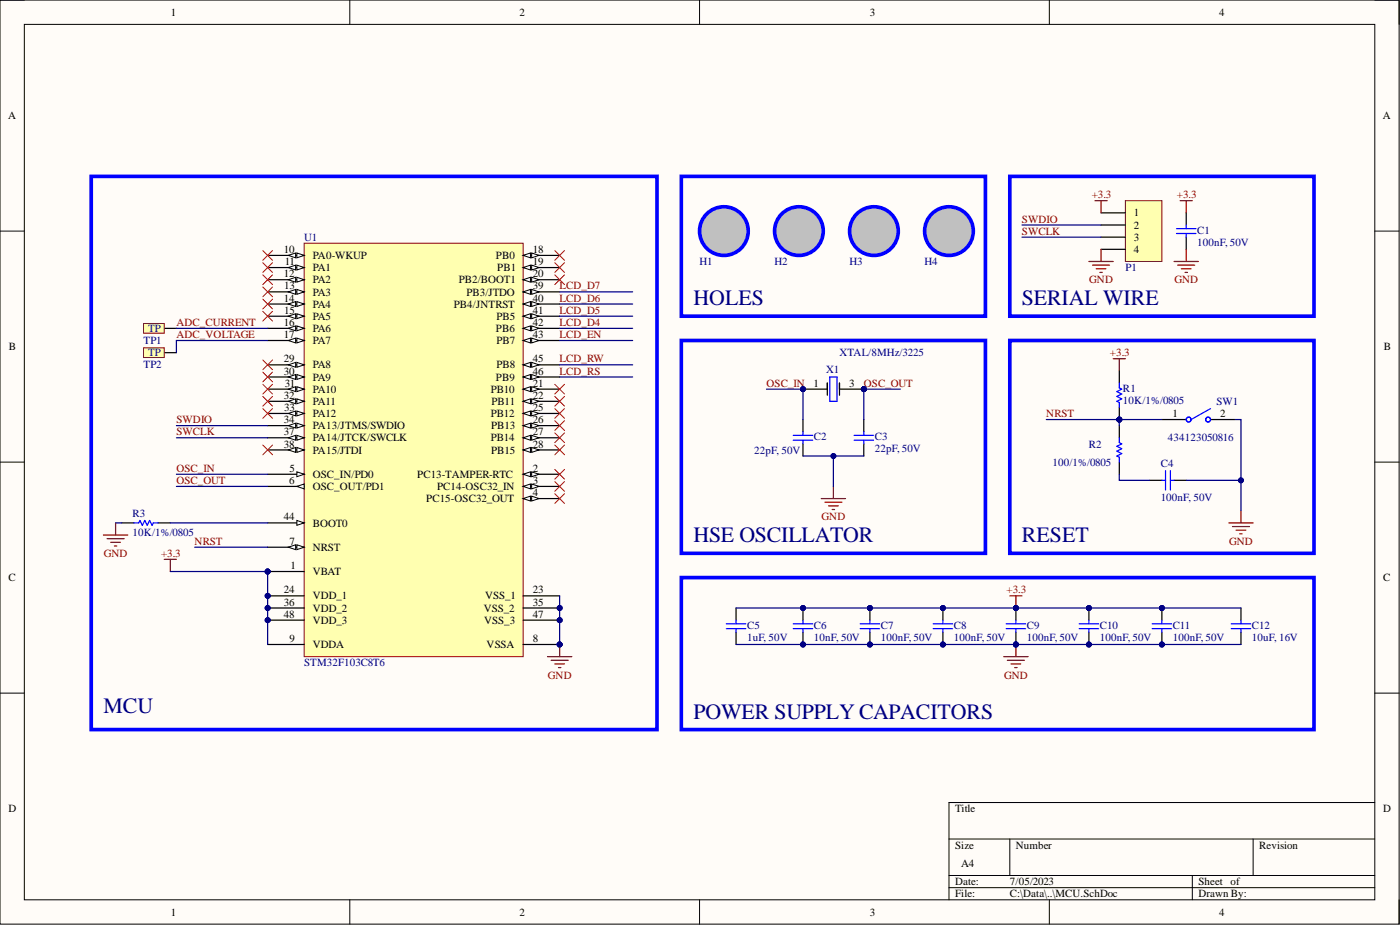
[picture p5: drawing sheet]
<svg xmlns="http://www.w3.org/2000/svg" width="292mm" height="193mm" viewBox="0 0 292 193" stroke-linecap="round" stroke-linejoin="round" font-family="sans-serif">
<defs><g id="words">
<g font-size="4.6" fill="#000080">
<text x="144.7" y="63.7">HOLES</text>
<text x="213.2" y="63.7">SERIAL WIRE</text>
<text x="144.7" y="113.1">HSE OSCILLATOR</text>
<text x="213.2" y="113.1">RESET</text>
<text x="21.6" y="148.7">MCU</text>
<text x="144.7" y="149.9">POWER SUPPLY CAPACITORS</text>
</g>
<g font-size="2.3">
<text x="35.6" y="3.3">1</text>
<text x="108.4" y="3.3">2</text>
<text x="181.5" y="3.3">3</text>
<text x="254.3" y="3.3">4</text>
<text x="1.7" y="24.9">A</text>
<text x="288.5" y="24.9">A</text>
<text x="236.6" y="45.2">1</text>
<text x="236.6" y="47.7">2</text>
<text x="59.2" y="52.8">10</text>
<text x="111.2" y="52.8">18</text>
<text x="236.6" y="50.2">3</text>
<text x="236.6" y="52.8">4</text>
<text x="59.2" y="57.8">12</text>
<text x="59.4" y="55.3">11</text>
<text x="65.2" y="54">PA0-WKUP</text>
<text x="65.2" y="56.6">PA1</text>
<text x="65.2" y="59.1">PA2</text>
<text x="95.7" y="59.1">PB2/BOOT1</text>
<text x="103.5" y="54">PB0</text>
<text x="103.7" y="56.6">PB1</text>
<text x="111.2" y="55.3">19</text>
<text x="111.2" y="57.8">20</text>
<text x="59.2" y="62.9">14</text>
<text x="59.3" y="60.4">13</text>
<text x="59.3" y="65.5">15</text>
<text x="65.2" y="61.7">PA3</text>
<text x="65.2" y="64.2">PA4</text>
<text x="94.7" y="64.2">PB4/JNTRST</text>
<text x="97.3" y="61.7">PB3/JTDO</text>
<text x="111.2" y="60.4">39</text>
<text x="111.2" y="62.9">40</text>
<text x="111.2" y="65.5">41</text>
<text x="59.2" y="68">16</text>
<text x="59.2" y="70.5">17</text>
<text x="65.2" y="66.7">PA5</text>
<text x="65.2" y="69.3">PA6</text>
<text x="65.2" y="71.8">PA7</text>
<text x="103.5" y="69.3">PB6</text>
<text x="103.6" y="66.7">PB5</text>
<text x="103.6" y="71.8">PB7</text>
<text x="111.2" y="68">42</text>
<text x="111.2" y="70.5">43</text>
<text x="1.9" y="73.1">B</text>
<text x="59.2" y="75.6">29</text>
<text x="65.2" y="76.9">PA8</text>
<text x="103.6" y="76.9">PB8</text>
<text x="111.2" y="75.6">45</text>
<text x="288.7" y="73.1">B</text>
<text x="59.2" y="78.1">30</text>
<text x="59.2" y="83.2">32</text>
<text x="59.4" y="80.7">31</text>
<text x="65.2" y="79.4">PA9</text>
<text x="65.2" y="81.9">PA10</text>
<text x="102.4" y="81.9">PB10</text>
<text x="103.5" y="79.4">PB9</text>
<text x="111.2" y="78.1">46</text>
<text x="111.2" y="80.7">21</text>
<text x="111.2" y="83.2">22</text>
<text x="169.7" y="80.7">1</text>
<text x="177.2" y="80.7">3</text>
<text x="59.2" y="88.3">34</text>
<text x="59.3" y="85.7">33</text>
<text x="65.2" y="84.5">PA11</text>
<text x="65.2" y="87">PA12</text>
<text x="65.2" y="89.6">PA13/JTMS/SWDIO</text>
<text x="102.4" y="87">PB12</text>
<text x="102.5" y="89.6">PB13</text>
<text x="102.6" y="84.5">PB11</text>
<text x="111.2" y="85.7">25</text>
<text x="111.2" y="88.3">26</text>
<text x="244.6" y="87">1</text>
<text x="254.6" y="87">2</text>
<text x="59.2" y="90.8">37</text>
<text x="59.2" y="93.4">38</text>
<text x="65.2" y="92.1">PA14/JTCK/SWCLK</text>
<text x="65.2" y="94.6">PA15/JTDI</text>
<text x="102.4" y="92.1">PB14</text>
<text x="102.5" y="94.6">PB15</text>
<text x="111.2" y="90.8">27</text>
<text x="111.2" y="93.4">28</text>
<text x="60.3" y="101">6</text>
<text x="60.4" y="98.4">5</text>
<text x="65.2" y="99.7">OSC_IN/PD0</text>
<text x="87.1" y="99.7">PC13-TAMPER-RTC</text>
<text x="111.2" y="98.4">2</text>
<text x="111.2" y="101">3</text>
<text x="65.2" y="102.2">OSC_OUT/PD1</text>
<text x="88.9" y="104.8">PC15-OSC32_OUT</text>
<text x="91.2" y="102.2">PC14-OSC32_IN</text>
<text x="111.2" y="103.5">4</text>
<text x="59.2" y="108.6">44</text>
<text x="60.4" y="113.6">7</text>
<text x="65.2" y="109.8">BOOT0</text>
<text x="60.6" y="118.7">1</text>
<text x="65.2" y="114.9">NRST</text>
<text x="65.2" y="120">VBAT</text>
<text x="1.8" y="121.3">C</text>
<text x="59.2" y="123.8">24</text>
<text x="65.2" y="125.1">VDD_1</text>
<text x="101.2" y="125.1">VSS_1</text>
<text x="111.2" y="123.8">23</text>
<text x="288.6" y="121.3">C</text>
<text x="59.2" y="126.3">36</text>
<text x="59.2" y="128.9">48</text>
<text x="65.2" y="127.6">VDD_2</text>
<text x="65.2" y="130.1">VDD_3</text>
<text x="100.9" y="127.6">VSS_2</text>
<text x="101" y="130.1">VSS_3</text>
<text x="111.2" y="126.3">35</text>
<text x="111.2" y="128.9">47</text>
<text x="60.4" y="133.9">9</text>
<text x="65.2" y="135.2">VDDA</text>
<text x="101.5" y="135.2">VSSA</text>
<text x="111.2" y="133.9">8</text>
<text x="1.8" y="169.5">D</text>
<text x="199.3" y="169.5">Title</text>
<text x="288.6" y="169.5">D</text>
<text x="199.3" y="177.1">Size</text>
<text x="212" y="177.1">Number</text>
<text x="262.7" y="177.1">Revision</text>
<text x="199.3" y="184.7">Date:</text>
<text x="200.5" y="180.9">A4</text>
<text x="210.7" y="184.7">7/05/2023</text>
<text x="250" y="184.7">Sheet of</text>
<text x="35.6" y="191">1</text>
<text x="108.4" y="191">2</text>
<text x="181.5" y="191">3</text>
<text x="199.3" y="187.2">File:</text>
<text x="210.7" y="187.2">C:\Data\..\MCU.SchDoc</text>
<text x="250" y="187.2">Drawn By:</text>
<text x="254.3" y="191">4</text>
</g>
<g font-size="2.3" fill="#800000">
<text x="227.8" y="41.4">+3.3</text>
<text x="245.5" y="41.4">+3.3</text>
<text x="213.2" y="46.4">SWDIO</text>
<text x="213.2" y="49">SWCLK</text>
<text x="227.3" y="59.1">GND</text>
<text x="245" y="59.1">GND</text>
<text x="116.8" y="65.5">LCD_D5</text>
<text x="116.8" y="62.9">LCD_D6</text>
<text x="116.8" y="60.4">LCD_D7</text>
<text x="36.8" y="68">ADC_CURRENT</text>
<text x="36.8" y="70.5">ADC_VOLTAGE</text>
<text x="116.8" y="70.5">LCD_EN</text>
<text x="116.8" y="68">LCD_D4</text>
<text x="116.8" y="75.6">LCD_RW</text>
<text x="231.6" y="74.3">+3.3</text>
<text x="116.8" y="78.1">LCD_RS</text>
<text x="159.9" y="80.7">OSC_IN</text>
<text x="180.2" y="80.7">OSC_OUT</text>
<text x="36.8" y="88.3">SWDIO</text>
<text x="218.3" y="87">NRST</text>
<text x="36.8" y="90.8">SWCLK</text>
<text x="36.8" y="98.4">OSC_IN</text>
<text x="36.8" y="101">OSC_OUT</text>
<text x="40.6" y="113.6">NRST</text>
<text x="171.4" y="108.6">GND</text>
<text x="256.5" y="113.6">GND</text>
<text x="21.7" y="116.2">GND</text>
<text x="33.6" y="116.2">+3.3</text>
<text x="210" y="123.8">+3.3</text>
<text x="114.3" y="141.6">GND</text>
<text x="209.5" y="141.6">GND</text>
</g>
<g font-size="2.3" fill="#000080">
<text x="63.5" y="50.2">U1</text>
<text x="249.8" y="48.7">C1</text>
<text x="249.8" y="51.3">100nF, 50V</text>
<text x="146" y="55.3">H1</text>
<text x="161.6" y="55.3">H2</text>
<text x="177.3" y="55.3">H3</text>
<text x="192.9" y="55.3">H4</text>
<text x="234.8" y="56.6">P1</text>
<text x="30" y="71.8">TP1</text>
<text x="30.9" y="69.3">TP</text>
<text x="30" y="76.9">TP2</text>
<text x="30.9" y="74.3">TP</text>
<text x="172.4" y="77.9">X1</text>
<text x="175.2" y="74.3">XTAL/8MHz/3225</text>
<text x="234.3" y="81.7">R1</text>
<text x="234.3" y="84.2">10K/1%/0805</text>
<text x="253.8" y="84.5">SW1</text>
<text x="157.4" y="94.6">22pF, 50V</text>
<text x="169.8" y="91.8">C2</text>
<text x="182.5" y="91.8">C3</text>
<text x="182.5" y="94.4">22pF, 50V</text>
<text x="227.2" y="93.4">R2</text>
<text x="243.7" y="92.1">434123050816</text>
<text x="219.6" y="97.2">100/1%/0805</text>
<text x="242.2" y="97.4">C4</text>
<text x="27.7" y="107.8">R3</text>
<text x="242.2" y="104.5">100nF, 50V</text>
<text x="27.7" y="111.9">10K/1%/0805</text>
<text x="155.9" y="131.2">C5</text>
<text x="169.8" y="131.2">C6</text>
<text x="183.8" y="131.2">C7</text>
<text x="199" y="131.2">C8</text>
<text x="214.2" y="131.2">C9</text>
<text x="229.5" y="131.2">C10</text>
<text x="244.7" y="131.2">C11</text>
<text x="261.2" y="131.2">C12</text>
<text x="155.9" y="133.7">1uF, 50V</text>
<text x="169.8" y="133.7">10nF, 50V</text>
<text x="183.8" y="133.7">100nF, 50V</text>
<text x="199" y="133.7">100nF, 50V</text>
<text x="214.2" y="133.7">100nF, 50V</text>
<text x="229.5" y="133.7">100nF, 50V</text>
<text x="244.7" y="133.7">100nF, 50V</text>
<text x="261.2" y="133.7">10uF, 16V</text>
<text x="63.5" y="139">STM32F103C8T6</text>
</g>
</g></defs>
<path d="M0 0h291.9v192.8h-291.9z" fill-rule="evenodd" fill="#fffcf8"/>
<path d="M0 0h291.9v192.8h-291.9z" fill="none" stroke="#000" stroke-width=".21"/>
<path d="M5.1 5.1h281.7v182.6h-281.7z" fill-rule="evenodd" fill="#fffcf8"/>
<g fill="none" stroke="#000" stroke-width=".21">
<path d="M0 0h5.1M5.1 5.1h281.7v182.6h-281.7zM73 0v5.1M146 0v5.1M218.9 0v5.1M286.8 0h5.1v5.1M0 48.2h5.1M286.8 48.2h5.1M0 96.4h5.1M286.8 96.4h5.1M0 144.6h5.1M286.8 144.6h5.1"/>
<path d="M198 175h88.8M210.7 175v7.6M261.5 175v7.6M286.8 167.4h-88.8v20.3M73 187.7v5.1M146 187.7v5.1M198 182.6h88.8M198 185.2h88.8M218.9 187.7v5.1M248.8 182.6v5.1M291.9 187.7v5.1"/>
</g>
<path d="M232.3 74.8h2.5M233.5 74.8v2.6" fill="none" stroke="#800000" stroke-width=".25"/>
<circle cx="55.8" cy="119.2" r=".51" fill="#000080"/>
<circle cx="55.8" cy="119.2" r=".51" fill="none" stroke="#000080" stroke-width=".21"/>
<circle cx="55.8" cy="124.3" r=".51" fill="#000080"/>
<circle cx="55.8" cy="124.3" r=".51" fill="none" stroke="#000080" stroke-width=".21"/>
<circle cx="55.8" cy="126.8" r=".51" fill="#000080"/>
<circle cx="55.8" cy="126.8" r=".51" fill="none" stroke="#000080" stroke-width=".21"/>
<circle cx="55.8" cy="129.4" r=".51" fill="#000080"/>
<circle cx="55.8" cy="129.4" r=".51" fill="none" stroke="#000080" stroke-width=".21"/>
<circle cx="116.8" cy="126.8" r=".51" fill="#000080"/>
<circle cx="116.8" cy="126.8" r=".51" fill="none" stroke="#000080" stroke-width=".21"/>
<circle cx="116.8" cy="129.4" r=".51" fill="#000080"/>
<circle cx="116.8" cy="129.4" r=".51" fill="none" stroke="#000080" stroke-width=".21"/>
<circle cx="116.8" cy="134.4" r=".51" fill="#000080"/>
<circle cx="116.8" cy="134.4" r=".51" fill="none" stroke="#000080" stroke-width=".21"/>
<path d="M63.5 50.7h45.7v86.3h-45.7z" fill-rule="evenodd" fill="#ffffb0"/>
<path d="M63.5 50.7h45.7v86.3h-45.7z" fill="none" stroke="#800000" stroke-width=".21"/>
<path d="M55.8 109.1h7.7" fill="none" stroke="#000" stroke-width=".25"/>
<path d="M61.9 108.6l1.6 .5-1.6 .5z" fill="#f8fcff"/>
<path d="M61.9 108.6l1.6 .5-1.6 .5z" fill="none" stroke="#000" stroke-width=".21"/>
<path d="M55.8 114.2h7.7" fill="none" stroke="#000" stroke-width=".25"/>
<path d="M61.9 113.6l1.6 .6-1.6 .5z" fill="#f8fcff"/>
<path d="M61.9 113.6l1.6 .6-1.6 .5z" fill="none" stroke="#000" stroke-width=".21"/>
<path d="M60.2 114.2l1.5-.6v1.1z" fill="#f8fcff"/>
<path d="M60.2 114.2l1.5-.6v1.1z" fill="none" stroke="#000" stroke-width=".21"/>
<path d="M55.8 98.9h7.7" fill="none" stroke="#000" stroke-width=".25"/>
<path d="M61.9 98.4l1.6 .5-1.6 .5z" fill="#f8fcff"/>
<path d="M61.9 98.4l1.6 .5-1.6 .5z" fill="none" stroke="#000" stroke-width=".21"/>
<path d="M55.8 101.5h7.7" fill="none" stroke="#000" stroke-width=".25"/>
<path d="M61.9 101.5l1.6-.5v1z" fill="#f8fcff"/>
<path d="M61.9 101.5l1.6-.5v1z" fill="none" stroke="#000" stroke-width=".21"/>
<path d="M55.8 53.3h7.7" fill="none" stroke="#000" stroke-width=".25"/>
<path d="M61.9 52.8l1.6 .5-1.6 .5z" fill="#f8fcff"/>
<path d="M61.9 52.8l1.6 .5-1.6 .5z" fill="none" stroke="#000" stroke-width=".21"/>
<path d="M60.2 53.3l1.5-.5v1z" fill="#f8fcff"/>
<path d="M60.2 53.3l1.5-.5v1z" fill="none" stroke="#000" stroke-width=".21"/>
<path d="M55.8 55.8h7.7" fill="none" stroke="#000" stroke-width=".25"/>
<path d="M61.9 55.3l1.6 .5-1.6 .5z" fill="#f8fcff"/>
<path d="M61.9 55.3l1.6 .5-1.6 .5z" fill="none" stroke="#000" stroke-width=".21"/>
<path d="M60.2 55.8l1.5-.5v1z" fill="#f8fcff"/>
<path d="M60.2 55.8l1.5-.5v1z" fill="none" stroke="#000" stroke-width=".21"/>
<path d="M55.8 58.4h7.7" fill="none" stroke="#000" stroke-width=".25"/>
<path d="M61.9 57.8l1.6 .6-1.6 .5z" fill="#f8fcff"/>
<path d="M61.9 57.8l1.6 .6-1.6 .5z" fill="none" stroke="#000" stroke-width=".21"/>
<path d="M60.2 58.4l1.5-.6v1.1z" fill="#f8fcff"/>
<path d="M60.2 58.4l1.5-.6v1.1z" fill="none" stroke="#000" stroke-width=".21"/>
<path d="M55.8 60.9h7.7" fill="none" stroke="#000" stroke-width=".25"/>
<path d="M61.9 60.4l1.6 .5-1.6 .5z" fill="#f8fcff"/>
<path d="M61.9 60.4l1.6 .5-1.6 .5z" fill="none" stroke="#000" stroke-width=".21"/>
<path d="M60.2 60.9l1.5-.5v1z" fill="#f8fcff"/>
<path d="M60.2 60.9l1.5-.5v1z" fill="none" stroke="#000" stroke-width=".21"/>
<path d="M55.8 63.4h7.7" fill="none" stroke="#000" stroke-width=".25"/>
<path d="M61.9 62.9l1.6 .5-1.6 .5z" fill="#f8fcff"/>
<path d="M61.9 62.9l1.6 .5-1.6 .5z" fill="none" stroke="#000" stroke-width=".21"/>
<path d="M60.2 63.4l1.5-.5v1z" fill="#f8fcff"/>
<path d="M60.2 63.4l1.5-.5v1z" fill="none" stroke="#000" stroke-width=".21"/>
<path d="M55.8 66h7.7" fill="none" stroke="#000" stroke-width=".25"/>
<path d="M61.9 65.5l1.6 .5-1.6 .5z" fill="#f8fcff"/>
<path d="M61.9 65.5l1.6 .5-1.6 .5z" fill="none" stroke="#000" stroke-width=".21"/>
<path d="M60.2 66l1.5-.5v1z" fill="#f8fcff"/>
<path d="M60.2 66l1.5-.5v1z" fill="none" stroke="#000" stroke-width=".21"/>
<path d="M55.8 68.5h7.7" fill="none" stroke="#000" stroke-width=".25"/>
<path d="M61.9 68l1.6 .5-1.6 .5z" fill="#f8fcff"/>
<path d="M61.9 68l1.6 .5-1.6 .5z" fill="none" stroke="#000" stroke-width=".21"/>
<path d="M60.2 68.5l1.5-.5v1z" fill="#f8fcff"/>
<path d="M60.2 68.5l1.5-.5v1z" fill="none" stroke="#000" stroke-width=".21"/>
<path d="M55.8 71h7.7" fill="none" stroke="#000" stroke-width=".25"/>
<path d="M61.9 70.5l1.6 .5-1.6 .5z" fill="#f8fcff"/>
<path d="M61.9 70.5l1.6 .5-1.6 .5z" fill="none" stroke="#000" stroke-width=".21"/>
<path d="M60.2 71l1.5-.5v1z" fill="#f8fcff"/>
<path d="M60.2 71l1.5-.5v1z" fill="none" stroke="#000" stroke-width=".21"/>
<path d="M55.8 76.1h7.7" fill="none" stroke="#000" stroke-width=".25"/>
<path d="M61.9 75.6l1.6 .5-1.6 .5z" fill="#f8fcff"/>
<path d="M61.9 75.6l1.6 .5-1.6 .5z" fill="none" stroke="#000" stroke-width=".21"/>
<path d="M60.2 76.1l1.5-.5v1z" fill="#f8fcff"/>
<path d="M60.2 76.1l1.5-.5v1z" fill="none" stroke="#000" stroke-width=".21"/>
<path d="M55.8 78.6h7.7" fill="none" stroke="#000" stroke-width=".25"/>
<path d="M61.9 78.1l1.6 .5-1.6 .6z" fill="#f8fcff"/>
<path d="M61.9 78.1l1.6 .5-1.6 .6z" fill="none" stroke="#000" stroke-width=".21"/>
<path d="M60.2 78.6l1.5-.5v1.1z" fill="#f8fcff"/>
<path d="M60.2 78.6l1.5-.5v1.1z" fill="none" stroke="#000" stroke-width=".21"/>
<path d="M55.8 81.2h7.7" fill="none" stroke="#000" stroke-width=".25"/>
<path d="M61.9 80.7l1.6 .5-1.6 .5z" fill="#f8fcff"/>
<path d="M61.9 80.7l1.6 .5-1.6 .5z" fill="none" stroke="#000" stroke-width=".21"/>
<path d="M60.2 81.2l1.5-.5v1z" fill="#f8fcff"/>
<path d="M60.2 81.2l1.5-.5v1z" fill="none" stroke="#000" stroke-width=".21"/>
<path d="M55.8 83.7h7.7" fill="none" stroke="#000" stroke-width=".25"/>
<path d="M61.9 83.2l1.6 .5-1.6 .5z" fill="#f8fcff"/>
<path d="M61.9 83.2l1.6 .5-1.6 .5z" fill="none" stroke="#000" stroke-width=".21"/>
<path d="M60.2 83.7l1.5-.5v1z" fill="#f8fcff"/>
<path d="M60.2 83.7l1.5-.5v1z" fill="none" stroke="#000" stroke-width=".21"/>
<path d="M55.8 86.3h7.7" fill="none" stroke="#000" stroke-width=".25"/>
<path d="M61.9 85.7l1.6 .6-1.6 .5z" fill="#f8fcff"/>
<path d="M61.9 85.7l1.6 .6-1.6 .5z" fill="none" stroke="#000" stroke-width=".21"/>
<path d="M60.2 86.3l1.5-.6v1.1z" fill="#f8fcff"/>
<path d="M60.2 86.3l1.5-.6v1.1z" fill="none" stroke="#000" stroke-width=".21"/>
<path d="M55.8 88.8h7.7" fill="none" stroke="#000" stroke-width=".25"/>
<path d="M61.9 88.3l1.6 .5-1.6 .5z" fill="#f8fcff"/>
<path d="M61.9 88.3l1.6 .5-1.6 .5z" fill="none" stroke="#000" stroke-width=".21"/>
<path d="M60.2 88.8l1.5-.5v1z" fill="#f8fcff"/>
<path d="M60.2 88.8l1.5-.5v1z" fill="none" stroke="#000" stroke-width=".21"/>
<path d="M55.8 91.3h7.7" fill="none" stroke="#000" stroke-width=".25"/>
<path d="M61.9 90.8l1.6 .5-1.6 .5z" fill="#f8fcff"/>
<path d="M61.9 90.8l1.6 .5-1.6 .5z" fill="none" stroke="#000" stroke-width=".21"/>
<path d="M60.2 91.3l1.5-.5v1z" fill="#f8fcff"/>
<path d="M60.2 91.3l1.5-.5v1z" fill="none" stroke="#000" stroke-width=".21"/>
<path d="M55.8 93.9h7.7" fill="none" stroke="#000" stroke-width=".25"/>
<path d="M61.9 93.4l1.6 .5-1.6 .5z" fill="#f8fcff"/>
<path d="M61.9 93.4l1.6 .5-1.6 .5z" fill="none" stroke="#000" stroke-width=".21"/>
<path d="M60.2 93.9l1.5-.5v1z" fill="#f8fcff"/>
<path d="M60.2 93.9l1.5-.5v1z" fill="none" stroke="#000" stroke-width=".21"/>
<path d="M109.2 53.3h7.6" fill="none" stroke="#000" stroke-width=".25"/>
<path d="M109.2 53.3l1.5-.5v1z" fill="#f8fcff"/>
<path d="M109.2 53.3l1.5-.5v1z" fill="none" stroke="#000" stroke-width=".21"/>
<path d="M110.9 52.8l1.6 .5-1.6 .5z" fill="#f8fcff"/>
<path d="M110.9 52.8l1.6 .5-1.6 .5z" fill="none" stroke="#000" stroke-width=".21"/>
<path d="M109.2 55.8h7.6" fill="none" stroke="#000" stroke-width=".25"/>
<path d="M109.2 55.8l1.5-.5v1z" fill="#f8fcff"/>
<path d="M109.2 55.8l1.5-.5v1z" fill="none" stroke="#000" stroke-width=".21"/>
<path d="M110.9 55.3l1.6 .5-1.6 .5z" fill="#f8fcff"/>
<path d="M110.9 55.3l1.6 .5-1.6 .5z" fill="none" stroke="#000" stroke-width=".21"/>
<path d="M109.2 58.4h7.6" fill="none" stroke="#000" stroke-width=".25"/>
<path d="M109.2 58.4l1.5-.6v1.1z" fill="#f8fcff"/>
<path d="M109.2 58.4l1.5-.6v1.1z" fill="none" stroke="#000" stroke-width=".21"/>
<path d="M110.9 57.8l1.6 .6-1.6 .5z" fill="#f8fcff"/>
<path d="M110.9 57.8l1.6 .6-1.6 .5z" fill="none" stroke="#000" stroke-width=".21"/>
<path d="M109.2 60.9h7.6" fill="none" stroke="#000" stroke-width=".25"/>
<path d="M109.2 60.9l1.5-.5v1z" fill="#f8fcff"/>
<path d="M109.2 60.9l1.5-.5v1z" fill="none" stroke="#000" stroke-width=".21"/>
<path d="M110.9 60.4l1.6 .5-1.6 .5z" fill="#f8fcff"/>
<path d="M110.9 60.4l1.6 .5-1.6 .5z" fill="none" stroke="#000" stroke-width=".21"/>
<path d="M109.2 63.4h7.6" fill="none" stroke="#000" stroke-width=".25"/>
<path d="M109.2 63.4l1.5-.5v1z" fill="#f8fcff"/>
<path d="M109.2 63.4l1.5-.5v1z" fill="none" stroke="#000" stroke-width=".21"/>
<path d="M110.9 62.9l1.6 .5-1.6 .5z" fill="#f8fcff"/>
<path d="M110.9 62.9l1.6 .5-1.6 .5z" fill="none" stroke="#000" stroke-width=".21"/>
<path d="M109.2 66h7.6" fill="none" stroke="#000" stroke-width=".25"/>
<path d="M109.2 66l1.5-.5v1z" fill="#f8fcff"/>
<path d="M109.2 66l1.5-.5v1z" fill="none" stroke="#000" stroke-width=".21"/>
<path d="M110.9 65.5l1.6 .5-1.6 .5z" fill="#f8fcff"/>
<path d="M110.9 65.5l1.6 .5-1.6 .5z" fill="none" stroke="#000" stroke-width=".21"/>
<path d="M109.2 68.5h7.6" fill="none" stroke="#000" stroke-width=".25"/>
<path d="M109.2 68.5l1.5-.5v1z" fill="#f8fcff"/>
<path d="M109.2 68.5l1.5-.5v1z" fill="none" stroke="#000" stroke-width=".21"/>
<path d="M110.9 68l1.6 .5-1.6 .5z" fill="#f8fcff"/>
<path d="M110.9 68l1.6 .5-1.6 .5z" fill="none" stroke="#000" stroke-width=".21"/>
<path d="M109.2 71h7.6" fill="none" stroke="#000" stroke-width=".25"/>
<path d="M109.2 71l1.5-.5v1z" fill="#f8fcff"/>
<path d="M109.2 71l1.5-.5v1z" fill="none" stroke="#000" stroke-width=".21"/>
<path d="M110.9 70.5l1.6 .5-1.6 .5z" fill="#f8fcff"/>
<path d="M110.9 70.5l1.6 .5-1.6 .5z" fill="none" stroke="#000" stroke-width=".21"/>
<path d="M109.2 76.1h7.6" fill="none" stroke="#000" stroke-width=".25"/>
<path d="M109.2 76.1l1.5-.5v1z" fill="#f8fcff"/>
<path d="M109.2 76.1l1.5-.5v1z" fill="none" stroke="#000" stroke-width=".21"/>
<path d="M110.9 75.6l1.6 .5-1.6 .5z" fill="#f8fcff"/>
<path d="M110.9 75.6l1.6 .5-1.6 .5z" fill="none" stroke="#000" stroke-width=".21"/>
<path d="M109.2 78.6h7.6" fill="none" stroke="#000" stroke-width=".25"/>
<path d="M109.2 78.6l1.5-.5v1.1z" fill="#f8fcff"/>
<path d="M109.2 78.6l1.5-.5v1.1z" fill="none" stroke="#000" stroke-width=".21"/>
<path d="M110.9 78.1l1.6 .5-1.6 .6z" fill="#f8fcff"/>
<path d="M110.9 78.1l1.6 .5-1.6 .6z" fill="none" stroke="#000" stroke-width=".21"/>
<path d="M109.2 81.2h7.6" fill="none" stroke="#000" stroke-width=".25"/>
<path d="M109.2 81.2l1.5-.5v1z" fill="#f8fcff"/>
<path d="M109.2 81.2l1.5-.5v1z" fill="none" stroke="#000" stroke-width=".21"/>
<path d="M110.9 80.7l1.6 .5-1.6 .5z" fill="#f8fcff"/>
<path d="M110.9 80.7l1.6 .5-1.6 .5z" fill="none" stroke="#000" stroke-width=".21"/>
<path d="M109.2 83.7h7.6" fill="none" stroke="#000" stroke-width=".25"/>
<path d="M109.2 83.7l1.5-.5v1z" fill="#f8fcff"/>
<path d="M109.2 83.7l1.5-.5v1z" fill="none" stroke="#000" stroke-width=".21"/>
<path d="M110.9 83.2l1.6 .5-1.6 .5z" fill="#f8fcff"/>
<path d="M110.9 83.2l1.6 .5-1.6 .5z" fill="none" stroke="#000" stroke-width=".21"/>
<path d="M109.2 86.3h7.6" fill="none" stroke="#000" stroke-width=".25"/>
<path d="M109.2 86.3l1.5-.6v1.1z" fill="#f8fcff"/>
<path d="M109.2 86.3l1.5-.6v1.1z" fill="none" stroke="#000" stroke-width=".21"/>
<path d="M110.9 85.7l1.6 .6-1.6 .5z" fill="#f8fcff"/>
<path d="M110.9 85.7l1.6 .6-1.6 .5z" fill="none" stroke="#000" stroke-width=".21"/>
<path d="M109.2 88.8h7.6" fill="none" stroke="#000" stroke-width=".25"/>
<path d="M109.2 88.8l1.5-.5v1z" fill="#f8fcff"/>
<path d="M109.2 88.8l1.5-.5v1z" fill="none" stroke="#000" stroke-width=".21"/>
<path d="M110.9 88.3l1.6 .5-1.6 .5z" fill="#f8fcff"/>
<path d="M110.9 88.3l1.6 .5-1.6 .5z" fill="none" stroke="#000" stroke-width=".21"/>
<path d="M109.2 91.3h7.6" fill="none" stroke="#000" stroke-width=".25"/>
<path d="M109.2 91.3l1.5-.5v1z" fill="#f8fcff"/>
<path d="M109.2 91.3l1.5-.5v1z" fill="none" stroke="#000" stroke-width=".21"/>
<path d="M110.9 90.8l1.6 .5-1.6 .5z" fill="#f8fcff"/>
<path d="M110.9 90.8l1.6 .5-1.6 .5z" fill="none" stroke="#000" stroke-width=".21"/>
<path d="M109.2 93.9h7.6" fill="none" stroke="#000" stroke-width=".25"/>
<path d="M109.2 93.9l1.5-.5v1z" fill="#f8fcff"/>
<path d="M109.2 93.9l1.5-.5v1z" fill="none" stroke="#000" stroke-width=".21"/>
<path d="M110.9 93.4l1.6 .5-1.6 .5z" fill="#f8fcff"/>
<path d="M110.9 93.4l1.6 .5-1.6 .5z" fill="none" stroke="#000" stroke-width=".21"/>
<path d="M109.2 98.9h7.6" fill="none" stroke="#000" stroke-width=".25"/>
<path d="M109.2 98.9l1.5-.5v1z" fill="#f8fcff"/>
<path d="M109.2 98.9l1.5-.5v1z" fill="none" stroke="#000" stroke-width=".21"/>
<path d="M110.9 98.4l1.6 .5-1.6 .5z" fill="#f8fcff"/>
<path d="M110.9 98.4l1.6 .5-1.6 .5z" fill="none" stroke="#000" stroke-width=".21"/>
<path d="M109.2 101.5h7.6" fill="none" stroke="#000" stroke-width=".25"/>
<path d="M109.2 101.5l1.5-.5v1z" fill="#f8fcff"/>
<path d="M109.2 101.5l1.5-.5v1z" fill="none" stroke="#000" stroke-width=".21"/>
<path d="M110.9 101l1.6 .5-1.6 .5z" fill="#f8fcff"/>
<path d="M110.9 101l1.6 .5-1.6 .5z" fill="none" stroke="#000" stroke-width=".21"/>
<path d="M109.2 104h7.6" fill="none" stroke="#000" stroke-width=".25"/>
<path d="M109.2 104l1.5-.5v1z" fill="#f8fcff"/>
<path d="M109.2 104l1.5-.5v1z" fill="none" stroke="#000" stroke-width=".21"/>
<path d="M110.9 103.5l1.6 .5-1.6 .5z" fill="#f8fcff"/>
<path d="M110.9 103.5l1.6 .5-1.6 .5z" fill="none" stroke="#000" stroke-width=".21"/>
<path d="M55.8 119.2h7.7" fill="none" stroke="#000" stroke-width=".25"/>
<circle cx="55.8" cy="119.2" r=".51" fill="#000080"/>
<circle cx="55.8" cy="119.2" r=".51" fill="none" stroke="#000080" stroke-width=".21"/>
<path d="M55.8 124.3h7.7" fill="none" stroke="#000" stroke-width=".25"/>
<circle cx="55.8" cy="124.3" r=".51" fill="#000080"/>
<circle cx="55.8" cy="124.3" r=".51" fill="none" stroke="#000080" stroke-width=".21"/>
<path d="M55.8 126.8h7.7" fill="none" stroke="#000" stroke-width=".25"/>
<circle cx="55.8" cy="126.8" r=".51" fill="#000080"/>
<circle cx="55.8" cy="126.8" r=".51" fill="none" stroke="#000080" stroke-width=".21"/>
<path d="M55.8 129.4h7.7" fill="none" stroke="#000" stroke-width=".25"/>
<circle cx="55.8" cy="129.4" r=".51" fill="#000080"/>
<circle cx="55.8" cy="129.4" r=".51" fill="none" stroke="#000080" stroke-width=".21"/>
<path d="M55.8 134.4h7.7M109.2 124.3h7.6M109.2 126.8h7.6" fill="none" stroke="#000" stroke-width=".25"/>
<circle cx="116.8" cy="126.8" r=".51" fill="#000080"/>
<circle cx="116.8" cy="126.8" r=".51" fill="none" stroke="#000080" stroke-width=".21"/>
<path d="M109.2 129.4h7.6" fill="none" stroke="#000" stroke-width=".25"/>
<circle cx="116.8" cy="129.4" r=".51" fill="#000080"/>
<circle cx="116.8" cy="129.4" r=".51" fill="none" stroke="#000080" stroke-width=".21"/>
<path d="M109.2 134.4h7.6" fill="none" stroke="#000" stroke-width=".25"/>
<circle cx="116.8" cy="134.4" r=".51" fill="#000080"/>
<circle cx="116.8" cy="134.4" r=".51" fill="none" stroke="#000080" stroke-width=".21"/>
<circle cx="233.5" cy="87.5" r=".51" fill="#000080"/>
<circle cx="233.5" cy="87.5" r=".51" fill="none" stroke="#000080" stroke-width=".21"/>
<path d="M233.5 77.4v2.5M233.5 85v2.5" fill="none" stroke="#000" stroke-width=".25"/>
<circle cx="233.5" cy="87.5" r=".51" fill="#000080"/>
<circle cx="233.5" cy="87.5" r=".51" fill="none" stroke="#000080" stroke-width=".21"/>
<path d="M233.5 79.9v1l.5 .3-1 .5 1 .5-1 .5 1 .5-1 .5 .5 .3v1" fill="none" stroke="#00f" stroke-width=".25"/>
<path d="M234.8 41.9h7.6v12.6h-7.6z" fill-rule="evenodd" fill="#ffffb0"/>
<path d="M234.8 41.9h7.6v12.6h-7.6z" fill="none" stroke="#800000" stroke-width=".21"/>
<path d="M229.7 44.4h5.1M229.7 46.9h5.1M229.7 49.5h5.1M229.7 52h5.1" fill="none" stroke="#000" stroke-width=".25"/>
<g fill="none" stroke="#800000" stroke-width=".25">
<path d="M227.2 54.5h5.1M228 55.3h3.5M228.5 41.9h2.5M228.7 56.1h2M229.5 56.8h.5M229.7 41.9v2.5M229.7 52v2.5M34.3 116.7h2.5M35.5 116.7v2.5M256.4 109.1h5.1M257.1 109.8h3.6M257.9 110.6h2"/>
<path d="M258.7 111.4h.5M258.9 106.5v2.6"/>
</g>
<path d="M210.7 36.8h63.4v29.2h-63.4zM210.7 71h63.4v44.4h-63.4z" fill="none" stroke="#00f" stroke-width=".76"/>
<circle cx="167.5" cy="81.2" r=".51" fill="#000080"/>
<circle cx="167.5" cy="81.2" r=".51" fill="none" stroke="#000080" stroke-width=".21"/>
<circle cx="180.2" cy="81.2" r=".51" fill="#000080"/>
<circle cx="180.2" cy="81.2" r=".51" fill="none" stroke="#000080" stroke-width=".21"/>
<path d="M173.1 78.6h1.5v5.1h-1.5z" fill="none" stroke="#00f" stroke-width=".25"/>
<path d="M172.6 79.9v2.6M167.5 81.2h5.1" fill="none" stroke="#000" stroke-width=".25"/>
<circle cx="167.5" cy="81.2" r=".51" fill="#000080"/>
<circle cx="167.5" cy="81.2" r=".51" fill="none" stroke="#000080" stroke-width=".21"/>
<path d="M175.2 79.9v2.6M175.2 81.2h5" fill="none" stroke="#000" stroke-width=".25"/>
<circle cx="180.2" cy="81.2" r=".51" fill="#000080"/>
<circle cx="180.2" cy="81.2" r=".51" fill="none" stroke="#000080" stroke-width=".21"/>
<path d="M171.3 104h5.1M172.1 104.8h3.6M172.9 105.5h2M173.6 106.3h.5M173.9 101.5v2.5" fill="none" stroke="#800000" stroke-width=".25"/>
<circle cx="180.2" cy="81.2" r=".51" fill="#000080"/>
<circle cx="180.2" cy="81.2" r=".51" fill="none" stroke="#000080" stroke-width=".21"/>
<path d="M142.2 71h63.4v44.4h-63.4zM142.2 120.5h131.9v31.7h-131.9z" fill="none" stroke="#00f" stroke-width=".76"/>
<g fill="none" stroke="#f00" stroke-width=".21">
<path d="M54.8 57.3l2.1 2.1M54.8 59.9l2.1 2M54.8 52.3l2.1 2M54.8 54.8l2.1 2M56.9 57.3l-2.1 2.1M56.9 59.9l-2.1 2M56.9 52.3l-2.1 2M56.9 54.8l-2.1 2M115.8 57.3l2 2.1M115.8 54.8l2 2M115.8 52.3l2 2M117.8 57.3l-2 2.1"/>
<path d="M117.8 54.8l-2 2M117.8 52.3l-2 2M54.8 62.4l2.1 2M54.8 64.9l2.1 2.1M54.8 75.1l2.1 2M54.8 77.6l2.1 2.1M56.9 62.4l-2.1 2M56.9 64.9l-2.1 2.1M56.9 75.1l-2.1 2M56.9 77.6l-2.1 2.1M54.8 92.8l2.1 2.1M54.8 85.2l2.1 2.1"/>
<path d="M54.8 82.7l2.1 2M54.8 80.2l2.1 2M56.9 92.8l-2.1 2.1M56.9 85.2l-2.1 2.1M56.9 82.7l-2.1 2M56.9 80.2l-2.1 2M115.8 97.9l2 2.1M115.8 92.8l2 2.1M115.8 90.3l2 2M115.8 87.8l2 2M115.8 85.2l2 2.1M115.8 82.7l2 2"/>
<path d="M115.8 80.2l2 2M117.8 97.9l-2 2.1M117.8 92.8l-2 2.1M117.8 90.3l-2 2M117.8 87.8l-2 2M117.8 85.2l-2 2.1M117.8 82.7l-2 2M117.8 80.2l-2 2M115.8 103l2 2M115.8 100.5l2 2M117.8 103l-2 2M117.8 100.5l-2 2"/>
</g>
<path d="M34.3 68.5h2.5M242.4 87.5h5.1M252.6 87.5h5" fill="none" stroke="#000" stroke-width=".25"/>
<g fill="none" stroke="#00f" stroke-width=".25">
<path d="M252.6 85.2l-4.1 2.3"/>
<circle cx="248" cy="87.5" r=".51"/>
<circle cx="252.1" cy="87.5" r=".51"/>
</g>
<path d="M30 67.5h4.3v2h-4.3z" fill-rule="evenodd" fill="#ffffb0"/>
<path d="M30 67.5h4.3v2h-4.3z" fill="none" stroke="#800000" stroke-width=".21"/>
<path d="M34.3 73.6h2.5" fill="none" stroke="#000" stroke-width=".25"/>
<path d="M30 72.6h4.3v2h-4.3z" fill-rule="evenodd" fill="#ffffb0"/>
<path d="M30 72.6h4.3v2h-4.3z" fill="none" stroke="#800000" stroke-width=".21"/>
<circle cx="181.5" cy="126.8" r=".51" fill="#000080"/>
<circle cx="181.5" cy="126.8" r=".51" fill="none" stroke="#000080" stroke-width=".21"/>
<circle cx="181.5" cy="134.4" r=".51" fill="#000080"/>
<circle cx="181.5" cy="134.4" r=".51" fill="none" stroke="#000080" stroke-width=".21"/>
<path d="M181.5 126.8v2.6" fill="none" stroke="#000" stroke-width=".25"/>
<circle cx="181.5" cy="126.8" r=".51" fill="#000080"/>
<circle cx="181.5" cy="126.8" r=".51" fill="none" stroke="#000080" stroke-width=".21"/>
<path d="M181.5 131.9v2.5" fill="none" stroke="#000" stroke-width=".25"/>
<circle cx="181.5" cy="134.4" r=".51" fill="#000080"/>
<circle cx="181.5" cy="134.4" r=".51" fill="none" stroke="#000080" stroke-width=".21"/>
<path d="M179.5 130.1h4M179.5 131.2h4M181.5 129.4v.7M181.5 131.2v.7" fill="none" stroke="#00f" stroke-width=".25"/>
<circle cx="196.7" cy="126.8" r=".51" fill="#000080"/>
<circle cx="196.7" cy="126.8" r=".51" fill="none" stroke="#000080" stroke-width=".21"/>
<circle cx="196.7" cy="134.4" r=".51" fill="#000080"/>
<circle cx="196.7" cy="134.4" r=".51" fill="none" stroke="#000080" stroke-width=".21"/>
<path d="M196.7 126.8v2.6" fill="none" stroke="#000" stroke-width=".25"/>
<circle cx="196.7" cy="126.8" r=".51" fill="#000080"/>
<circle cx="196.7" cy="126.8" r=".51" fill="none" stroke="#000080" stroke-width=".21"/>
<path d="M196.7 131.9v2.5" fill="none" stroke="#000" stroke-width=".25"/>
<circle cx="196.7" cy="134.4" r=".51" fill="#000080"/>
<circle cx="196.7" cy="134.4" r=".51" fill="none" stroke="#000080" stroke-width=".21"/>
<path d="M194.7 130.1h4.1M194.7 131.2h4.1M196.7 129.4v.7M196.7 131.2v.7" fill="none" stroke="#00f" stroke-width=".25"/>
<circle cx="212" cy="126.8" r=".51" fill="#000080"/>
<circle cx="212" cy="126.8" r=".51" fill="none" stroke="#000080" stroke-width=".21"/>
<circle cx="212" cy="134.4" r=".51" fill="#000080"/>
<circle cx="212" cy="134.4" r=".51" fill="none" stroke="#000080" stroke-width=".21"/>
<path d="M212 126.8v2.6" fill="none" stroke="#000" stroke-width=".25"/>
<circle cx="212" cy="126.8" r=".51" fill="#000080"/>
<circle cx="212" cy="126.8" r=".51" fill="none" stroke="#000080" stroke-width=".21"/>
<path d="M212 131.9v2.5" fill="none" stroke="#000" stroke-width=".25"/>
<circle cx="212" cy="134.4" r=".51" fill="#000080"/>
<circle cx="212" cy="134.4" r=".51" fill="none" stroke="#000080" stroke-width=".21"/>
<path d="M209.9 130.1h4.1M209.9 131.2h4.1M212 129.4v.7M212 131.2v.7" fill="none" stroke="#00f" stroke-width=".25"/>
<circle cx="227.2" cy="126.8" r=".51" fill="#000080"/>
<circle cx="227.2" cy="126.8" r=".51" fill="none" stroke="#000080" stroke-width=".21"/>
<circle cx="227.2" cy="134.4" r=".51" fill="#000080"/>
<circle cx="227.2" cy="134.4" r=".51" fill="none" stroke="#000080" stroke-width=".21"/>
<path d="M227.2 126.8v2.6" fill="none" stroke="#000" stroke-width=".25"/>
<circle cx="227.2" cy="126.8" r=".51" fill="#000080"/>
<circle cx="227.2" cy="126.8" r=".51" fill="none" stroke="#000080" stroke-width=".21"/>
<path d="M227.2 131.9v2.5" fill="none" stroke="#000" stroke-width=".25"/>
<circle cx="227.2" cy="134.4" r=".51" fill="#000080"/>
<circle cx="227.2" cy="134.4" r=".51" fill="none" stroke="#000080" stroke-width=".21"/>
<path d="M225.2 130.1h4M225.2 131.2h4M227.2 129.4v.7M227.2 131.2v.7M256.9 130.1h4M256.9 131.2h4M258.9 129.4v.7M258.9 131.2v.7" fill="none" stroke="#00f" stroke-width=".25"/>
<path d="M258.9 126.8v2.6M258.9 131.9v2.5" fill="none" stroke="#000" stroke-width=".25"/>
<path d="M210.7 124.3h2.5M212 124.3v2.5" fill="none" stroke="#800000" stroke-width=".25"/>
<circle cx="212" cy="126.8" r=".51" fill="#000080"/>
<circle cx="212" cy="126.8" r=".51" fill="none" stroke="#000080" stroke-width=".21"/>
<path d="M209.4 137h5.1M210.2 137.7h3.5M210.9 138.5h2.1M211.7 139.3h.5M212 134.4v2.6" fill="none" stroke="#800000" stroke-width=".25"/>
<circle cx="212" cy="134.4" r=".51" fill="#000080"/>
<circle cx="212" cy="134.4" r=".51" fill="none" stroke="#000080" stroke-width=".21"/>
<path d="M153.6 126.8v2.6M153.6 131.9v2.5" fill="none" stroke="#000" stroke-width=".25"/>
<path d="M151.5 130.1h4.1M151.5 131.2h4.1M153.6 129.4v.7M153.6 131.2v.7" fill="none" stroke="#00f" stroke-width=".25"/>
<circle cx="167.5" cy="126.8" r=".51" fill="#000080"/>
<circle cx="167.5" cy="126.8" r=".51" fill="none" stroke="#000080" stroke-width=".21"/>
<circle cx="167.5" cy="134.4" r=".51" fill="#000080"/>
<circle cx="167.5" cy="134.4" r=".51" fill="none" stroke="#000080" stroke-width=".21"/>
<path d="M167.5 126.8v2.6" fill="none" stroke="#000" stroke-width=".25"/>
<circle cx="167.5" cy="126.8" r=".51" fill="#000080"/>
<circle cx="167.5" cy="126.8" r=".51" fill="none" stroke="#000080" stroke-width=".21"/>
<path d="M167.5 131.9v2.5" fill="none" stroke="#000" stroke-width=".25"/>
<circle cx="167.5" cy="134.4" r=".51" fill="#000080"/>
<circle cx="167.5" cy="134.4" r=".51" fill="none" stroke="#000080" stroke-width=".21"/>
<g fill="none" stroke="#00f" stroke-width=".25">
<path d="M165.5 90.8h4.1M165.5 91.8h4.1M167.5 90.1v.7M167.5 91.8v.8M178.2 90.8h4.1M178.2 91.8h4.1M180.2 90.1v.7M180.2 91.8v.8M243.2 98.2v4M244.2 98.2v4M242.4 100.2h.8M244.2 100.2h.8"/>
<path d="M165.5 130.1h4.1M165.5 131.2h4.1M167.5 129.4v.7M167.5 131.2v.7"/>
</g>
<path d="M167.5 87.5v2.6M167.5 92.6v2.5M180.2 87.5v2.6M180.2 92.6v2.5M239.9 100.2h2.5M245 100.2h2.5" fill="none" stroke="#000" stroke-width=".25"/>
<circle cx="151" cy="48.2" r="5.1" fill="#c0c0c0"/>
<circle cx="151" cy="48.2" r="5.1" fill="none" stroke="#00f" stroke-width=".76"/>
<circle cx="166.7" cy="48.2" r="5.1" fill="#c0c0c0"/>
<circle cx="166.7" cy="48.2" r="5.1" fill="none" stroke="#00f" stroke-width=".76"/>
<circle cx="182.3" cy="48.2" r="5.1" fill="#c0c0c0"/>
<circle cx="182.3" cy="48.2" r="5.1" fill="none" stroke="#00f" stroke-width=".76"/>
<circle cx="198" cy="48.2" r="5.1" fill="#c0c0c0"/>
<g fill="none" stroke="#00f" stroke-width=".76">
<path d="M142.2 36.8h63.4v29.2h-63.4z"/>
<circle cx="198" cy="48.2" r="5.1"/>
</g>
<circle cx="242.4" cy="126.8" r=".51" fill="#000080"/>
<circle cx="242.4" cy="126.8" r=".51" fill="none" stroke="#000080" stroke-width=".21"/>
<circle cx="242.4" cy="134.4" r=".51" fill="#000080"/>
<circle cx="242.4" cy="134.4" r=".51" fill="none" stroke="#000080" stroke-width=".21"/>
<path d="M242.4 126.8v2.6" fill="none" stroke="#000" stroke-width=".25"/>
<circle cx="242.4" cy="126.8" r=".51" fill="#000080"/>
<circle cx="242.4" cy="126.8" r=".51" fill="none" stroke="#000080" stroke-width=".21"/>
<path d="M242.4 131.9v2.5" fill="none" stroke="#000" stroke-width=".25"/>
<circle cx="242.4" cy="134.4" r=".51" fill="#000080"/>
<circle cx="242.4" cy="134.4" r=".51" fill="none" stroke="#000080" stroke-width=".21"/>
<path d="M27.9 109.1h1l.3-.5 .5 1 .5-1 .5 1 .5-1 .5 1 .3-.5h1M240.4 130.1h4M240.4 131.2h4M242.4 129.4v.7M242.4 131.2v.7" fill="none" stroke="#00f" stroke-width=".25"/>
<path d="M21.6 111.6h5.1M22.3 112.4h3.6M23.1 113.1h2M23.9 113.9h.5M24.1 109.1v2.5M114.2 137h5.1M115 137.7h3.5M115.8 138.5h2M116.5 139.3h.5M116.8 134.4v2.6" fill="none" stroke="#800000" stroke-width=".25"/>
<path d="M25.4 109.1h2.5M33 109.1h2.5" fill="none" stroke="#000" stroke-width=".25"/>
<circle cx="116.8" cy="134.4" r=".51" fill="#000080"/>
<circle cx="116.8" cy="134.4" r=".51" fill="none" stroke="#000080" stroke-width=".21"/>
<path d="M247.5 44.4v2.5M247.5 49.5v2.5M233.5 88.8v2.5M233.5 96.4v2.5" fill="none" stroke="#000" stroke-width=".25"/>
<path d="M245.5 48.7h4M245.5 47.7h4M247.5 46.9v.8M247.5 48.7v.8M233.5 91.3v1l.5 .3-1 .5 1 .5-1 .5 1 .5-1 .5 .5 .3v1" fill="none" stroke="#00f" stroke-width=".25"/>
<path d="M245 54.5h5M245.7 55.3h3.6M246.2 41.9h2.6M246.5 56.1h2M247.2 56.8h.5M247.5 41.9v2.5M247.5 52v2.5" fill="none" stroke="#800000" stroke-width=".25"/>
<path d="M19 36.8h118.1v115.4h-118.1z" fill="none" stroke="#00f" stroke-width=".76"/>
<path d="M218.3 87.5h15.2" fill="none" stroke="#000080" stroke-width=".25"/>
<circle cx="233.5" cy="87.5" r=".51" fill="#000080"/>
<circle cx="233.5" cy="87.5" r=".51" fill="none" stroke="#000080" stroke-width=".21"/>
<path d="M247.5 100.2h11.4" fill="none" stroke="#000080" stroke-width=".25"/>
<circle cx="258.9" cy="100.2" r=".51" fill="#000080"/>
<circle cx="258.9" cy="100.2" r=".51" fill="none" stroke="#000080" stroke-width=".21"/>
<path d="M213.2 46.9h16.5M213.2 49.5h16.5M36.8 88.8h19M36.8 91.3h19M35.5 119.2h20.3M40.6 114.2h15.2" fill="none" stroke="#000080" stroke-width=".25"/>
<circle cx="55.8" cy="119.2" r=".51" fill="#000080"/>
<circle cx="55.8" cy="119.2" r=".51" fill="none" stroke="#000080" stroke-width=".21"/>
<path d="M55.8 119.2v15.2" fill="none" stroke="#000080" stroke-width=".25"/>
<circle cx="55.8" cy="129.4" r=".51" fill="#000080"/>
<circle cx="55.8" cy="129.4" r=".51" fill="none" stroke="#000080" stroke-width=".21"/>
<circle cx="55.8" cy="126.8" r=".51" fill="#000080"/>
<circle cx="55.8" cy="126.8" r=".51" fill="none" stroke="#000080" stroke-width=".21"/>
<circle cx="55.8" cy="124.3" r=".51" fill="#000080"/>
<circle cx="55.8" cy="124.3" r=".51" fill="none" stroke="#000080" stroke-width=".21"/>
<circle cx="55.8" cy="119.2" r=".51" fill="#000080"/>
<circle cx="55.8" cy="119.2" r=".51" fill="none" stroke="#000080" stroke-width=".21"/>
<path d="M116.8 78.6h15.2M116.8 76.1h15.2M116.8 71h15.2M116.8 66h15.2M116.8 63.4h15.2M116.8 60.9h15.2M116.8 68.5h15.2M173.9 95.1v6.4" fill="none" stroke="#000080" stroke-width=".25"/>
<circle cx="173.9" cy="95.1" r=".51" fill="#000080"/>
<circle cx="173.9" cy="95.1" r=".51" fill="none" stroke="#000080" stroke-width=".21"/>
<path d="M36.8 98.9h19M180.2 81.2h7.6M36.8 101.5h19" fill="none" stroke="#000080" stroke-width=".25"/>
<circle cx="180.2" cy="81.2" r=".51" fill="#000080"/>
<circle cx="180.2" cy="81.2" r=".51" fill="none" stroke="#000080" stroke-width=".21"/>
<path d="M159.9 81.2h7.6v6.3" fill="none" stroke="#000080" stroke-width=".25"/>
<circle cx="167.5" cy="81.2" r=".51" fill="#000080"/>
<circle cx="167.5" cy="81.2" r=".51" fill="none" stroke="#000080" stroke-width=".21"/>
<path d="M180.2 81.2v6.3" fill="none" stroke="#000080" stroke-width=".25"/>
<circle cx="180.2" cy="81.2" r=".51" fill="#000080"/>
<circle cx="180.2" cy="81.2" r=".51" fill="none" stroke="#000080" stroke-width=".21"/>
<path d="M167.5 95.1h12.7" fill="none" stroke="#000080" stroke-width=".25"/>
<circle cx="173.9" cy="95.1" r=".51" fill="#000080"/>
<circle cx="173.9" cy="95.1" r=".51" fill="none" stroke="#000080" stroke-width=".21"/>
<path d="M257.6 87.5h1.3v19" fill="none" stroke="#000080" stroke-width=".25"/>
<circle cx="258.9" cy="100.2" r=".51" fill="#000080"/>
<circle cx="258.9" cy="100.2" r=".51" fill="none" stroke="#000080" stroke-width=".21"/>
<path d="M36.8 68.5h19M233.5 87.5h8.9" fill="none" stroke="#000080" stroke-width=".25"/>
<circle cx="233.5" cy="87.5" r=".51" fill="#000080"/>
<circle cx="233.5" cy="87.5" r=".51" fill="none" stroke="#000080" stroke-width=".21"/>
<path d="M24.1 109.1h1.3M35.5 109.1h20.3M116.8 124.3v10.1" fill="none" stroke="#000080" stroke-width=".25"/>
<circle cx="116.8" cy="126.8" r=".51" fill="#000080"/>
<circle cx="116.8" cy="126.8" r=".51" fill="none" stroke="#000080" stroke-width=".21"/>
<circle cx="116.8" cy="129.4" r=".51" fill="#000080"/>
<circle cx="116.8" cy="129.4" r=".51" fill="none" stroke="#000080" stroke-width=".21"/>
<circle cx="116.8" cy="134.4" r=".51" fill="#000080"/>
<circle cx="116.8" cy="134.4" r=".51" fill="none" stroke="#000080" stroke-width=".21"/>
<path d="M55.8 71h-19v2.6M233.5 98.9v1.3h6.4M233.5 87.5v1.3" fill="none" stroke="#000080" stroke-width=".25"/>
<circle cx="233.5" cy="87.5" r=".51" fill="#000080"/>
<circle cx="233.5" cy="87.5" r=".51" fill="none" stroke="#000080" stroke-width=".21"/>
<path d="M153.6 126.8h105.3" fill="none" stroke="#000080" stroke-width=".25"/>
<circle cx="167.5" cy="126.8" r=".51" fill="#000080"/>
<circle cx="167.5" cy="126.8" r=".51" fill="none" stroke="#000080" stroke-width=".21"/>
<circle cx="181.5" cy="126.8" r=".51" fill="#000080"/>
<circle cx="181.5" cy="126.8" r=".51" fill="none" stroke="#000080" stroke-width=".21"/>
<circle cx="196.7" cy="126.8" r=".51" fill="#000080"/>
<circle cx="196.7" cy="126.8" r=".51" fill="none" stroke="#000080" stroke-width=".21"/>
<circle cx="212" cy="126.8" r=".51" fill="#000080"/>
<circle cx="212" cy="126.8" r=".51" fill="none" stroke="#000080" stroke-width=".21"/>
<circle cx="227.2" cy="126.8" r=".51" fill="#000080"/>
<circle cx="227.2" cy="126.8" r=".51" fill="none" stroke="#000080" stroke-width=".21"/>
<circle cx="242.4" cy="126.8" r=".51" fill="#000080"/>
<circle cx="242.4" cy="126.8" r=".51" fill="none" stroke="#000080" stroke-width=".21"/>
<path d="M153.6 134.4h58.4" fill="none" stroke="#000080" stroke-width=".25"/>
<circle cx="212" cy="134.4" r=".51" fill="#000080"/>
<circle cx="212" cy="134.4" r=".51" fill="none" stroke="#000080" stroke-width=".21"/>
<circle cx="196.7" cy="134.4" r=".51" fill="#000080"/>
<circle cx="196.7" cy="134.4" r=".51" fill="none" stroke="#000080" stroke-width=".21"/>
<circle cx="181.5" cy="134.4" r=".51" fill="#000080"/>
<circle cx="181.5" cy="134.4" r=".51" fill="none" stroke="#000080" stroke-width=".21"/>
<circle cx="167.5" cy="134.4" r=".51" fill="#000080"/>
<circle cx="167.5" cy="134.4" r=".51" fill="none" stroke="#000080" stroke-width=".21"/>
<path d="M212 134.4h46.9" fill="none" stroke="#000080" stroke-width=".25"/>
<circle cx="212" cy="134.4" r=".51" fill="#000080"/>
<circle cx="212" cy="134.4" r=".51" fill="none" stroke="#000080" stroke-width=".21"/>
<circle cx="227.2" cy="134.4" r=".51" fill="#000080"/>
<circle cx="227.2" cy="134.4" r=".51" fill="none" stroke="#000080" stroke-width=".21"/>
<circle cx="242.4" cy="134.4" r=".51" fill="#000080"/>
<circle cx="242.4" cy="134.4" r=".51" fill="none" stroke="#000080" stroke-width=".21"/>
<use href="#words"/>
</svg>
